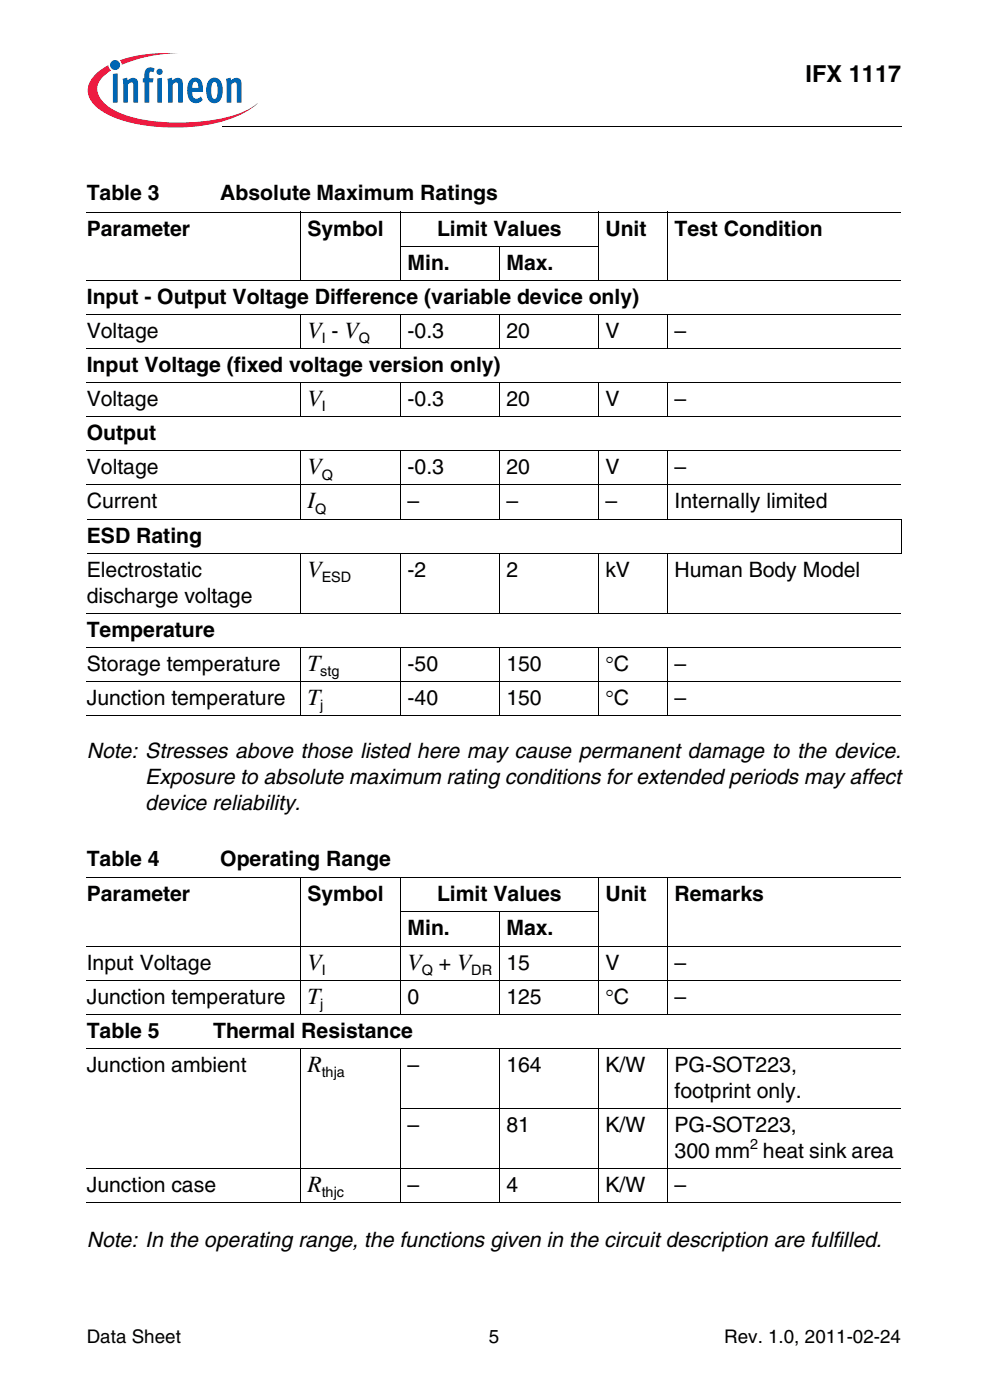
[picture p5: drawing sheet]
<svg xmlns="http://www.w3.org/2000/svg" width="148mm" height="210mm" viewBox="0 0 148 210" stroke-linecap="round" stroke-linejoin="round" font-family="sans-serif">
<defs><g id="words">
<g font-size="3.5">
<text x="120.7" y="12.2">IFX 1117</text>
<text x="46.1" y="50.7">V - V</text>
<text x="46.1" y="60.9">V</text>
<text x="46.1" y="71.1">V</text>
<text x="46.1" y="76.2">I</text>
<text x="46.1" y="86.5">V</text>
<text x="46.1" y="100.6">T</text>
<text x="46.1" y="105.7">T</text>
<text x="46.1" y="145.4">V</text>
<text x="61.1" y="145.4">V</text>
<text x="46.1" y="150.5">T</text>
<text x="46.1" y="160.7">R</text>
<text x="46.1" y="178.7">R</text>
</g>
<g font-size="3.2">
<text x="13" y="30">Table 3</text>
<text x="13" y="35.3">Parameter</text>
<text x="33" y="30">Absolute Maximum Ratings</text>
<text x="46.1" y="35.3">Symbol</text>
<text x="65.5" y="35.3">Limit Values</text>
<text x="90.7" y="35.3">Unit</text>
<text x="101.1" y="35.3">Test Condition</text>
<text x="61.1" y="40.4">Min.</text>
<text x="75.9" y="40.4">Max.</text>
<text x="13" y="45.5">Input - Output Voltage Difference (variable device only)</text>
<text x="13" y="50.7">Voltage</text>
<text x="61.1" y="50.7">-0.3</text>
<text x="75.9" y="50.7">20</text>
<text x="90.7" y="50.7">V</text>
<text x="101.1" y="50.7">–</text>
<text x="13" y="55.8">Input Voltage (fixed voltage version only)</text>
<text x="13" y="60.9">Voltage</text>
<text x="61.1" y="60.9">-0.3</text>
<text x="75.9" y="60.9">20</text>
<text x="90.7" y="60.9">V</text>
<text x="101.1" y="60.9">–</text>
<text x="13" y="66">Output</text>
<text x="13" y="71.1">Voltage</text>
<text x="61.1" y="71.1">-0.3</text>
<text x="75.9" y="71.1">20</text>
<text x="90.7" y="71.1">V</text>
<text x="101.1" y="71.1">–</text>
<text x="13" y="76.2">Current</text>
<text x="61.1" y="76.2">–</text>
<text x="75.9" y="76.2">–</text>
<text x="90.7" y="76.2">–</text>
<text x="101.1" y="76.2">Internally limited</text>
<text x="13" y="81.4">ESD Rating</text>
<text x="13" y="86.5">Electrostatic</text>
<text x="61.1" y="86.5">-2</text>
<text x="75.9" y="86.5">2</text>
<text x="90.7" y="86.5">kV</text>
<text x="101.1" y="86.5">Human Body Model</text>
<text x="13" y="90.3">discharge voltage</text>
<text x="13" y="95.4">Temperature</text>
<text x="13" y="100.6">Storage temperature</text>
<text x="61.1" y="100.6">-50</text>
<text x="75.9" y="100.6">150</text>
<text x="90.7" y="100.6">°C</text>
<text x="101.1" y="100.6">–</text>
<text x="13" y="105.7">Junction temperature</text>
<text x="61.1" y="105.7">-40</text>
<text x="75.9" y="105.7">150</text>
<text x="90.7" y="105.7">°C</text>
<text x="101.1" y="105.7">–</text>
<text x="13" y="113.6">Note: Stresses above those listed here may cause permanent damage to the device.</text>
<text x="21.8" y="117.5">Exposure to absolute maximum rating conditions for extended periods may affect</text>
<text x="21.8" y="121.4">device reliability.</text>
<text x="13" y="129.8">Table 4</text>
<text x="33" y="129.8">Operating Range</text>
<text x="13" y="135.1">Parameter</text>
<text x="46.1" y="135.1">Symbol</text>
<text x="65.5" y="135.1">Limit Values</text>
<text x="90.7" y="135.1">Unit</text>
<text x="101.1" y="135.1">Remarks</text>
<text x="61.1" y="140.3">Min.</text>
<text x="75.9" y="140.3">Max.</text>
<text x="13" y="145.4">Input Voltage</text>
<text x="65.7" y="145.4">+ V</text>
<text x="75.9" y="145.4">15</text>
<text x="90.7" y="145.4">V</text>
<text x="101.1" y="145.4">–</text>
<text x="13" y="150.5">Junction temperature</text>
<text x="13" y="155.6">Table 5</text>
<text x="31.9" y="155.6">Thermal Resistance</text>
<text x="61.1" y="150.5">0</text>
<text x="75.9" y="150.5">125</text>
<text x="90.7" y="150.5">°C</text>
<text x="101.1" y="150.5">–</text>
<text x="13" y="160.7">Junction ambient</text>
<text x="61.1" y="160.7">–</text>
<text x="75.9" y="160.7">164</text>
<text x="90.7" y="160.7">K/W</text>
<text x="101.1" y="160.7">PG-SOT223,</text>
<text x="101.1" y="164.6">footprint only.</text>
<text x="61.1" y="169.7">–</text>
<text x="75.9" y="169.7">81</text>
<text x="90.7" y="169.7">K/W</text>
<text x="101.1" y="169.7">PG-SOT223,</text>
<text x="101.1" y="173.6">300 mm heat sink area</text>
<text x="13" y="178.7">Junction case</text>
<text x="61.1" y="178.7">–</text>
<text x="75.9" y="178.7">4</text>
<text x="90.7" y="178.7">K/W</text>
<text x="101.1" y="178.7">–</text>
<text x="13" y="187">Note: In the operating range, the functions given in the circuit description are fulfilled.</text>
</g>
<g font-size="2.8">
<text x="13" y="201.3">Data Sheet</text>
<text x="73.2" y="201.3">5</text>
<text x="108.5" y="201.3">Rev. 1.0, 2011-02-24</text>
</g>
<g font-size="2.2">
<text x="48.2" y="51.4">I</text>
<text x="53.7" y="51.4">Q</text>
<text x="48.2" y="61.7">I</text>
<text x="48.2" y="71.9">Q</text>
<text x="47.2" y="77">Q</text>
<text x="48.2" y="87.3">ESD</text>
<text x="48" y="101.4">stg</text>
<text x="48" y="106.5">j</text>
<text x="48.2" y="146.2">I</text>
<text x="63.2" y="146.2">Q</text>
<text x="70.6" y="146.2">DR</text>
<text x="48" y="151.3">j</text>
<text x="48.2" y="161.5">thja</text>
<text x="112.4" y="172.3">2</text>
<text x="48.2" y="179.5">thjc</text>
</g>
</g></defs>
<circle cx="17.2" cy="9.7" r=".75" fill="#0166b3"/>
<g fill="#ed1a40">
<path d="M18 9l2.3-.6a25.2 25.2 0 0 1 6.4-.4 21.9 21.9 0 0 0-8 1.5l-.4 .2z"/>
<path d="M14.2 11.3l1.2-1.1 .8-.4 .1 .3 .3 .5a3.4 3.4 0 0 0-2 2.9 4.1 4.1 0 0 0 2.5 3 22.4 22.4 0 0 0 11 1.9 22.2 22.2 0 0 0 9.1-2l1.4-.9a12.7 12.7 0 0 1-6.4 3 28.7 28.7 0 0 1-14.7-.7 7.8 7.8 0 0 1-4-2.9 2.98 2.98 0 0 1 .7-3.6z"/>
</g>
<g fill="#0166b3">
<path d="M16.9 11.1l.7-.1v4.4h-.7z"/>
<path d="M18.4 11.8l.6-.2 .1 .5a.84 .84 0 0 1 1-.4 .84 .84 0 0 1 .6 .9v2.8h-.7l-.1-2.9a.29 .29 0 0 0-.4-.1l-.3 .3v2.7h-.7z"/>
<path d="M22 10.3l.3-.2 .7 .1 .2 .1-.2 .5a.35 .35 0 0 0-.6 .1v.8h.6l-.1 .7h-.5v3h-.8v-3h-.2v-.7h.2v-.4a1.22 1.22 0 0 1 .4-1z"/>
<path d="M25.1 11.8l.6-.2 .1 .5a.84 .84 0 0 1 1-.4 .84 .84 0 0 1 .6 .9v2.8h-.7v-2.9a.29 .29 0 0 0-.5-.1l-.3 .3v2.7h-.7z"/>
<path d="M33.9 11.8l.6-.2 .1 .5a.84 .84 0 0 1 1-.4 .84 .84 0 0 1 .6 .9v2.8h-.7l-.1-2.9a.29 .29 0 0 0-.4-.1l-.3 .3v2.7h-.7z"/>
<path d="M23.4 10.8a.5 .5 0 0 1 1 0 .5 .5 0 0 1-1 0zM23.6 11.8l.7-.1v3.7h-.7z"/>
<path d="M28.6 11.9a1.07 1.07 0 0 1 1.1-.2 1.07 1.07 0 0 1 .6 .9l.1 1.2h-1.6a.74 .74 0 0 0 .3 .9 .74 .74 0 0 0 1-.2l.3 .5a1.28 1.28 0 0 1-1.5 .4 1.28 1.28 0 0 1-.8-1.3v-1a1.86 1.86 0 0 1 .5-1.2zM29.1 12.3l-.2 .2-.1 .7h.9v-.5a.42 .42 0 0 0-.6-.4z"/>
<path d="M31.4 11.9a1.18 1.18 0 0 1 1.3-.1 1.18 1.18 0 0 1 .6 1.2 2.26 2.26 0 0 1-.8 2.4 1.26 1.26 0 0 1-1.6-1.4 2.78 2.78 0 0 1 .5-2.1zM31.8 12.4l-.1 .4-.1 1a.88 .88 0 0 0 .5 1 1.21 1.21 0 0 0 .5-1.3 1.09 1.09 0 0 0-.5-1.2z"/>
</g>
<path d="M33.4 18.8v.2z" fill="#000"/>
<path d="M33.4 18.9h101.6" fill="none" stroke="#000" stroke-width=".15"/>
<path d="M13 20.4h32.8v3.4h-32.8z" fill="#fff"/>
<g fill="none" stroke="#000" stroke-width=".15">
<path d="M13 31.8h122M45 31.7v10.4M59.9 36.9h29.8M60 31.7v10.4M74.8 36.8v5.3M89.7 31.7v10.4M100 31.7v10.4M13 42h122M13 47.1h122M13 52.3h122M13 57.4h122M45 47.1v5.2"/>
<path d="M45 57.3v5.2M60 47.1v5.2M60 57.3v5.2M74.8 47.1v5.2M74.8 57.3v5.2M89.7 47.1v5.2M89.7 57.3v5.2M100 47.1v5.2M100 57.3v5.2M13 62.5h122M13 67.6h122M13 72.7h122"/>
<path d="M13 77.8h122.1M45 67.5v10.4M60 67.5v10.4M74.8 67.5v10.4M89.7 67.5v10.4M100 67.5v10.4M135 77.9v5M13 83h122.1M13 91.9h122M13 97h122M45 82.9v9.1M45 97v10.3"/>
<path d="M60 82.9v9.1M60 97v10.3M74.8 82.9v9.1M74.8 97v10.3M89.7 82.9v9.1M89.7 97v10.3M100 82.9v9.1M100 97v10.3M13 102.2h122M13 107.3h122M13 131.6h122M45 131.6v20.5"/>
<path d="M59.9 136.7h29.8M60 131.6v20.5M74.8 136.7v15.4M89.7 131.6v20.5M100 131.6v20.5M13 141.9h122M13 147h122M13 152.1h122M13 157.2h122M45 157.1v23.2M60 157.1v23.2M74.8 157.1v23.2"/>
<path d="M89.7 157.1v23.2M100 157.1v23.2M13 175.2h122M59.9 166.2h75.1M13 180.3h122"/>
</g>
<use href="#words"/>
</svg>
